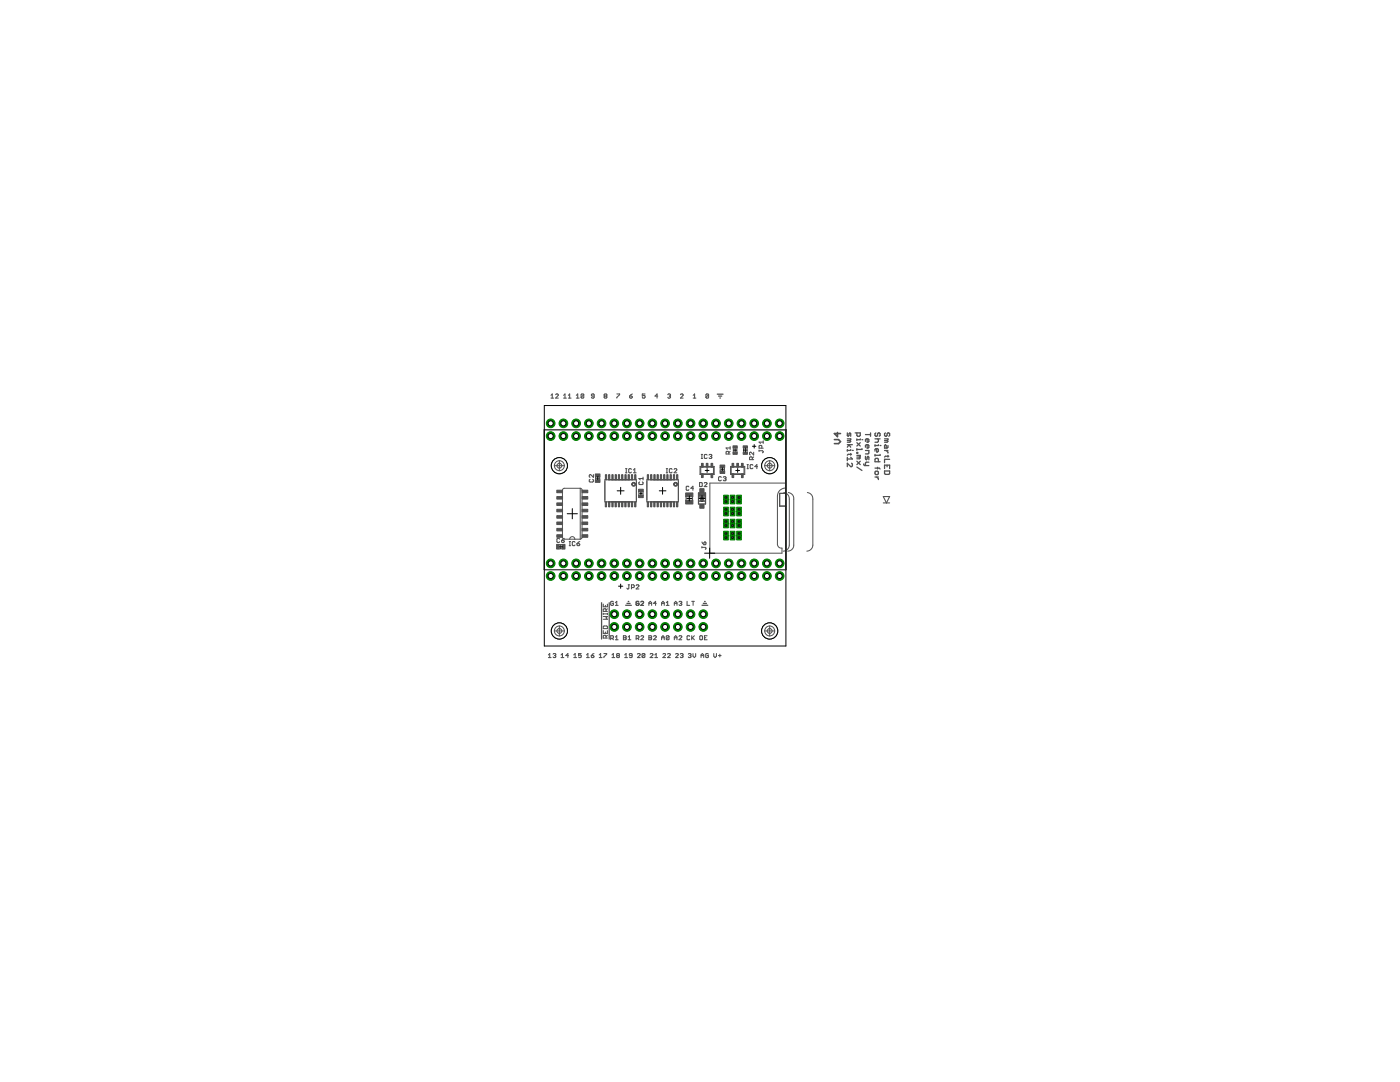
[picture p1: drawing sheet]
<svg xmlns="http://www.w3.org/2000/svg" width="279mm" height="216mm" viewBox="0 0 279 216" stroke-linecap="round" stroke-linejoin="round" font-family="sans-serif">
<g fill="none" stroke="#505050" stroke-width=".21">
<path d="M110 79.4h.5M110 78.9l.2-.3v.8M110.9 78.8l.1-.2 .4 .2-.5 .6h.5M112.5 79.4h.5M112.5 78.9l.3-.3v.8M113.4 79.4h.6M113.4 78.9l.3-.3v.8M115 79.4h.6M115 78.9l.3-.3v.8M116.5 78.8l-.4-.2-.1 .7M116.5 78.8l-.1 .6-.4-.1M116.5 78.8l-.5 .5"/>
<path d="M118.6 79h-.4l-.2-.1 .2-.3 .4 .2v.5l-.2 .1-.4-.1M120.7 79l-.1-.1 .1-.3 .4 .2-.1 .2M120.7 79l-.1 .2 .1 .2 .4-.1-.1-.3M120.7 79h.3M123.1 78.6h.6l-.6 .8M125.6 79h.4l.2 .3-.4 .1zM126.2 78.6l-.6 .4M128.7 78.6h-.5v.4l.4-.1 .1 .4-.1 .1-.4-.1M131.3 79h-.6l.4-.4v.8M133.3 78.8l.4-.2 .1 .2-.1 .2M133.5 79h.2M133.7 79l.1 .2-.1 .2-.4-.1"/>
<path d="M135.8 78.8l.1-.2 .4 .2-.5 .6h.5M138.3 79.4h.6M138.3 78.9l.3-.3v.8M141.4 78.8l-.4-.2-.1 .7M141.4 78.8l-.1 .6-.4-.1M141.4 78.8l-.5 .5M108.6 85.7h48.2v28h-48.2zM117.8 95.7l-.2 .1 .2 .4 .6-.1-.1-.4M118.4 94.7v.5l-.5-.5-.3 .1 .2 .4M124.8 93.5h.3M124.8 94.3h.3M125 93.5v.8"/>
<path d="M126 93.7l-.1-.2-.4 .2 .1 .6 .4-.1M126.4 93.8l.3-.3v.8M126.4 94.3h.6M127.7 96.2l-.2 .1 .2 .4 .6-.1-.1-.4M128.3 95.2v.6M128.3 95.5h-.8l.3 .3M133 93.5h.2M133 94.3h.2M133.1 93.5v.8M134.1 93.7l-.1-.2-.4 .2v.5l.1 .1 .4-.1M134.5 93.7l.2-.2 .4 .2-.6 .6h.6M137.5 97.2l-.1-.2-.5 .2v.5l.2 .1 .4-.1"/>
<path d="M138.4 97.4h-.5l.4-.4v.8M139.6 96.3l.5 .1v.6l-.1 .1h-.4zM140 91.5h.2M140 90.7h.2M140.1 90.7v.8M140.5 96.4l.2-.1 .4 .1-.6 .7h.6M141.1 90.8l-.1-.1-.4 .1v.6l.1 .1 .4-.1M141.5 90.8l.4-.1 .1 .1-.1 .3M141.8 91.1h.1M141.9 91.1l.1 .1-.1 .3-.4-.1M144 95.2l-.2-.1-.4 .1v.6l.2 .1 .4-.1M144.3 95.2l.5-.1 .1 .1-.1 .3"/>
<path d="M144.6 95.5h.2M144.8 95.5l.1 .2-.1 .2-.5-.1M145.4 90.6v-.4l-.4-.1-.1 .5h.8M145.7 90.1l-.3 .2M145.7 89.4h-.8l.3 .3M145.7 89.1v.6M149.1 93.5h.3M149.1 92.7h.3M149.2 92.7v.8M150.1 91.7l-.1-.5-.4 .1v.4h.8M150.3 92.8l-.2-.1-.4 .1v.6l.1 .1 .5-.1M150.4 91.2l-.3 .2"/>
<path d="M150.4 90.2v.6l-.5-.6-.3 .2 .1 .4M151.2 93.1h-.6l.4-.4v.8M151.5 89.9h.7l.1 .2-.1 .3M151.5 89.8v.3M152 89.4l-.1-.5-.4 .1v.4h.8M152.3 87.9v.6M152.3 88.2h-.8l.3 .3M156.8 98.4h-1.2v2.6h1.2M176.3 99.1h1.2l-.6 1.3zM111.7 107.6l-.2-.2-.4 .2 .2 .6 .4-.1M112.1 107.8h.4l.1 .3-.4 .1zM112.6 107.4l-.5 .4"/>
<path d="M113.6 108.9h.3M113.6 108.1h.3M113.7 108.1v.8M114.8 108.2l-.2-.1-.4 .1v.5l.2 .2 .4-.2M115.1 108.5h.5l.1 .2-.4 .2zM115.7 108.1l-.6 .4M125.4 116.7h.2M125.5 116.7v.7l-.1 .1-.3-.1M126 117.2h.4l.2-.4-.2-.1h-.4v.8M127 116.8l.1-.1 .4 .1-.5 .7h.5M137.1 120v.8h.5M138 120h.6"/>
<path d="M138.3 120v.8M140.1 109.2h.7l.1 .1-.1 .3M140.1 109.1v.2M140.1 108.1l.4 .6M140.5 108.3l.1-.2 .3 .2-.1 .4h-.3zM176.3 100.4h1.2M109.5 130.7l.2-.3v.8M109.5 131.2h.5M110.4 130.5l.4-.1 .1 .1-.1 .3M110.7 130.8h.1M110.8 130.8l.1 .1-.1 .3-.4-.1M112 131.2h.5"/>
<path d="M112 130.7l.2-.3v.8M113.5 130.8h-.6l.4-.4v.8M114.5 131.2h.6M114.5 130.7l.3-.3v.8M116 130.4h-.5v.4l.2-.1 .3 .1-.1 .4-.4-.1M117.1 131.2h.5M117.1 130.7l.2-.3v.8M118 130.8h.4l.1 .3-.4 .1zM118.5 130.4l-.5 .4M119.6 131.2h.5M119.6 130.7l.3-.3v.8M120.4 120.5v.6h.8v-.6"/>
<path d="M120.4 122.4v.2M120.4 125l.7-.1 .1 .1v.4h-.8zM120.4 125.8v.6h.8v-.6M120.4 123h.8l-.3 .3 .3 .3h-.8M120.4 122.5h.8M120.5 130.4h.6l-.6 .8M120.8 120.8v.3M120.8 126.1v.3M120.9 127.3l-.1-.5-.4 .1v.4h.8M120.9 122l-.1-.5-.4 .1v.4h.8M121.2 126.8l-.3 .2M121.2 122.4v.2"/>
<path d="M121.2 121.5l-.3 .3M121.9 127.4h.4l.1-.4-.5-.1v.8M122.1 131.2h.6M122.1 130.7l.3-.3v.8M122.2 127.4l.2 .3M122.4 120.1l-.1-.1-.4 .1v.6l.1 .1 .4-.1v-.3h-.2M122.8 127.1l.3-.2v.8M122.8 120.3l.3-.3v.8M122.8 127.7h.6M122.8 120.8h.6M123.2 130.8l-.1-.1 .1-.3 .4 .1-.1 .3M123.2 130.8l-.1 .1 .1 .3 .4-.1-.1-.3"/>
<path d="M123.2 130.8h.3M124.4 126.9l.6 .1-.2 .3 .2 .2-.2 .2h-.4zM124.4 127.3h.4M124.7 131.2h.5M124.7 130.7l.2-.3v.8M125.3 127.7h.6M125.3 127.1l.3-.2v.8M126.2 130.8l-.6-.1 .2-.3 .4 .1v.6l-.2 .1-.4-.1M127 127.4h.4l.1-.4-.5-.1v.8M127.2 130.5l.1-.1 .5 .1-.6 .7h.6M127.2 127.4l.3 .3M127.5 120.1l-.1-.1-.4 .1v.6l.1 .1 .4-.1v-.3h-.3"/>
<path d="M127.9 127l.1-.1 .4 .1-.5 .7h.5M127.9 120.1l.1-.1 .4 .1-.5 .7h.5M128.7 130.5v.6l-.2 .1-.4-.1M128.7 130.5l-.2-.1-.4 .1v.6M128.7 130.5l-.6 .6M129.5 126.9l.5 .1-.1 .3 .1 .2-.1 .2h-.4zM129.5 120.8v-.5l.3-.3 .2 .3v.5M129.5 127.3h.4M129.5 120.4h.5M129.8 130.5l.1-.1 .4 .1-.5 .7h.5M130.4 127l.2-.1 .4 .1-.6 .7h.6M130.7 130.7l.3-.3v.8"/>
<path d="M130.7 131.2h.5M131 120.4h-.6l.4-.4v.8M132 127.3h.6M132 120.8v-.5l.3-.3 .3 .3v.5M132 127.7v-.6l.3-.2 .3 .2v.6M132 120.4h.6M132.3 130.5l.1-.1 .4 .1-.5 .7h.5M133 120.8h.5M133 120.3l.2-.3v.8M133.2 130.5l.1-.1 .5 .1-.6 .7h.6M133.5 127l-.1-.1-.4 .1v.5M133.5 127v.5l-.1 .2-.4-.2"/>
<path d="M133.5 127l-.5 .5M134.6 127.3h.5M134.6 120.8v-.5l.3-.3 .2 .3v.5M134.6 127.7v-.6l.3-.2 .2 .2v.6M134.6 120.4h.5M134.8 130.5l.2-.1 .4 .1-.6 .7h.6M135.5 127l.1-.1 .5 .1-.6 .7h.6M135.5 120.1l.4-.1 .2 .1-.2 .3M135.8 130.5l.4-.1 .1 .1-.1 .3M135.8 120.4h.1M135.9 120.4l.2 .1-.2 .3-.4-.1M136 130.8h.2"/>
<path d="M136.2 130.8l.1 .1-.1 .3-.4-.1M137.4 130.5l.4-.1 .1 .1-.1 .3M137.6 127l-.1-.1-.4 .1v.5l.1 .2 .4-.2M137.6 130.8h.2M137.8 130.8l.1 .1-.1 .3-.4-.1M138 126.9v.8M138.2 127.3l.4 .4M138.3 130.4v.5l.3 .3 .2-.3v-.5M138.6 126.9l-.6 .5M139.8 126.9l.4 .1v.5l-.1 .2-.4-.2v-.5zM139.9 130.8h.5M139.9 131.2v-.5l.3-.3 .2 .3v.5"/>
<path d="M140.6 127.3h.3M141.1 126.9h-.5v.8h.5M141.4 130.5l-.2-.1-.4 .1v.6l.2 .1 .4-.1v-.3h-.3M142.5 130.4v.5l.2 .3 .3-.3v-.5M143.4 130.8h.5M143.7 130.5v.6"/>
</g>
<g fill="none" stroke="#505050" stroke-width=".25">
<path d="M143.2 78.7h1.1M143.4 79h.6M143.7 79.4h.1M123.9 85.7h32.9M139.4 98.4h1.4v2.2h-1.4zM139.7 99.3h.8M140.1 99.3l.4 .7h-.8zM169.1 87.6h.7l-.2 .3M169.1 87.9h.5M169.1 88.7h1M169.1 86.4v.5l.2 .2 .1-.2v-.3l.2-.2 .2 .2v.5M169.1 89.7v.3"/>
<path d="M169.1 91.2v.7M169.1 89.2l.3-.5 .4 .5M169.6 87.9l.2 .2-.2 .1h-.5M169.8 89.7v.2h-.7M169.8 90.5v.3M169.8 91.2l.3 .4h-1M169.9 92.4l.2 .2v.3l-.2 .2h-.1l-.7-.7v.7M169.9 90.7h-.6l-.2 .1M170.1 89.9h.2M170.7 86.4h1v.5l-.2 .2h-.3l-.2-.2v-.5M171 90.9h.7l-.2 .3M171 87.6v.3"/>
<path d="M171 89.5v.4M171 90.3h.2v.1h-.2zM171 88.3l.7 .7M171 91.2h.5M171 92l.7 .7M171 93.2l1 .7M171.5 91.2l.2 .2-.2 .1h-.5M171.7 87.6v.1h-.7M171.7 88.3l-.7 .7M171.7 92l-.7 .7M172 87.7h.2M172 89.5v.2h-1"/>
<path d="M172.4 92.6l.2 .3h.8M172.7 89.9h.7v.5l-.2 .2h-.5M172.7 91.1v.5l.2 .1 .3-.6 .2 .1v.5M172.7 86.7h1M173.1 87.6v.6l.3-.1v-.4l-.2-.1h-.3l-.2 .1v.4M173.1 88.7v.7l.3-.2v-.3l-.2-.2h-.3l-.2 .2v.3M173.4 92.2h-.5l-.2 .2v.5M173.7 86.4v.7M174.6 87.6h1M174.6 88.7v.4M174.6 90.7v.3M174.6 93.4h.9l.1 .2"/>
<path d="M174.6 95.2h.7M174.8 86.4l-.2 .2v.3l.2 .2 .3-.2v-.3l.2-.2 .3 .2v.3l-.1 .2M174.8 94h.3l.2 .2v.3l-.2 .2h-.3l-.2-.2v-.3zM175 89.5v.7l.3-.2v-.3l-.2-.2h-.3l-.2 .2v.3M175 95.2l.3 .5M175.1 87.6l.2 .1v.4l-.2 .1h-.5M175.1 93.2v.4M175.3 92.1v-.5l-.2-.1h-.3l-.2 .1v.5h1M175.3 88.7v.2h-.7M175.6 90.7v.1h-1M175.6 88.9h.2M176.5 93.5v-.7h1v.7"/>
<path d="M176.5 94h1v.5l-.1 .2h-.7l-.2-.2zM176.5 87.6h.7l-.2 .3M176.5 87.9h.5M176.5 89.9h.7M176.7 86.4l-.2 .2v.3l.2 .2 .3-.2v-.3l.2-.2 .3 .2v.3l-.1 .2M176.9 89.9l.3 .5M177 92.8v.4M177 87.9l.2 .2-.2 .1h-.5M177.2 88.9v.3l-.2 .2h-.5v-.5l.2-.2 .2 .2v.5M177.2 90.9v.3M177.4 91h-.7l-.2 .2M177.5 91.7h-1v.6"/>
<path d="M120.1 120.3v7.2M121.6 120.3v7.2M124.9 120.8h1.1M125.1 120.4h.7M125.4 120h.1M140.1 120.8h1.1M140.4 120.4h.6M140.6 120h.1"/>
</g>
<path d="M166.5 87.7h.8l.4 .4-.4 .4h-.8M167.1 86.3v.8l-.6-.6h1.2" fill="none" stroke="#505050" stroke-width=".32"/>
<g fill="none" stroke="#505050" stroke-width=".2">
<path d="M108.6 85.7h48.2v28h-48.2zM115.8 97.4l.3 .1 .1 .3v9.4l-.1 .3-.3 .1M115.8 97.4h-3.2l-.2 .1-.2 .3 .1 9.6 .3 .2h3.2M115.8 97.4v10.2M118.9 95v.8M119.7 95v.8M120.7 95.7h6.3v4.4h-6.3zM127.5 98.1v.7M128.3 98.1v.7M129.1 95.7h6.3v4.4h-6.3zM136.9 99.1v.7M138.2 99.1v.7"/>
<path d="M139.7 93.1h2.8v1.6h-2.8zM139.8 93.2h2.6v1.3h-2.6zM141.1 92.6h.1M141.7 96.4h15.1v1a1.59 1.59 0 0 0-1.6 1.6v9.7l.3 .5 .6 .2v1h-14.4zM143.7 93.3v.7M144.6 93.3v.7M145.8 93.1h2.8v1.6h-2.8zM145.9 93.2h2.6v1.3h-2.6zM146.3 89.4v.9M147.1 89.4v.9M147.2 92.6h.1M148.4 89.4v.9"/>
<path d="M149.1 89.4v.9M156.4 98.3l.7 .3 .4 .7v9.5l-.1 .5-.3 .4-.8 .3M157.3 98.3l.8 .3 .3 .7v9.5l-.1 .5-.3 .4-.8 .3M161.1 98.3l.7 .3 .4 .7v9.5l-.1 .5-.3 .4-.8 .3M111.6 108.7h.7M111.6 109.5h.7M113.7 107.6a.51 .51 0 0 1 .5-.5 .51 .51 0 0 1 .5 .5"/>
</g>
<g fill="#505050" stroke="#505050" stroke-width=".2">
<path d="M126.2 96.3a.41 .41 0 0 1 .6 .2 .41 .41 0 0 1-.3 .6 .41 .41 0 0 1-.5-.5h.2a.25 .25 0 0 1 .4-.2 .25 .25 0 0 1 0 .4 .25 .25 0 0 1-.4 0l-.2-.2z" fill-rule="evenodd"/>
<path d="M134.6 96.3a.4 .4 0 0 1 .6 .2 .4 .4 0 0 1-.3 .5 .4 .4 0 0 1-.5-.4h.2a.25 .25 0 0 1 .3-.2 .25 .25 0 0 1 .2 .3 .25 .25 0 0 1-.4 .1l-.3-.2z" fill-rule="evenodd"/>
</g>
<g fill="#505050" stroke="#505050" stroke-width=".2">
<path d="M148 94.6h.3v.7h-.3z"/>
<path d="M146.1 94.5h.3v.8h-.3z"/>
<path d="M148 92.5h.3v.7h-.3z"/>
<path d="M147 92.5h.4v.7h-.4z"/>
<path d="M146.1 92.5h.3v.7h-.3z"/>
<path d="M141.9 94.6h.3v.7h-.3z"/>
<path d="M140 94.5h.3v.8h-.3z"/>
<path d="M141.9 92.5h.3v.7h-.3z"/>
<path d="M140.9 92.5h.4v.7h-.4z"/>
<path d="M140 92.5h.3v.7h-.3z"/>
<path d="M126 94.7h.3v1h-.3z"/>
<path d="M125.3 94.7h.3v1h-.3z"/>
<path d="M124.7 94.7h.3v1h-.3z"/>
<path d="M124.1 94.7h.2v1h-.2z"/>
<path d="M123.4 94.7h.3v1h-.3z"/>
<path d="M122.8 94.7h.2v1h-.2z"/>
<path d="M122.1 94.7h.3v1h-.3z"/>
<path d="M121.5 94.7h.2v1h-.2z"/>
<path d="M121.5 100.1h.2v1h-.2z"/>
<path d="M122.1 100.1h.3v1h-.3z"/>
<path d="M122.7 100.1h.3v1h-.3z"/>
<path d="M123.4 100.1h.3v1h-.3z"/>
<path d="M124.1 100.1h.2v1h-.2z"/>
<path d="M124.7 100.1h.2v1h-.2z"/>
<path d="M125.3 100.1h.3v1h-.3z"/>
<path d="M126 100.1h.3v1h-.3z"/>
<path d="M120.8 94.7h.3v1h-.3z"/>
<path d="M120.8 100.1h.3v1h-.3z"/>
<path d="M126.7 94.7h.2v1h-.2z"/>
<path d="M126.7 100.1h.2v1h-.2z"/>
<path d="M127.4 98.8h1v.5h-1z"/>
<path d="M127.4 97.6h1v.5h-1z"/>
<path d="M136.8 98.4h1.5v.7h-1.5z"/>
<path d="M136.8 99.8h1.5v.8h-1.5z"/>
<path d="M143.7 94h.9v.5h-.9z"/>
<path d="M143.7 92.8h.9v.5h-.9z"/>
<path d="M148.3 90.2h.9v.5h-.9z"/>
<path d="M148.3 89h.9v.4h-.9z"/>
<path d="M146.3 89h.8v.4h-.8z"/>
<path d="M146.3 90.2h.8v.5h-.8z"/>
<path d="M111.1 102.9h1.2v.5h-1.2z"/>
<path d="M116.2 106.7h1.1v.5h-1.1z"/>
<path d="M116.2 105.4h1.1v.5h-1.1z"/>
<path d="M116.1 104.2h1.2v.5h-1.2z"/>
<path d="M116.2 102.9h1.1v.5h-1.1z"/>
<path d="M111.1 104.2h1.2v.5h-1.2z"/>
<path d="M111.1 105.4h1.2v.5h-1.2z"/>
<path d="M111.1 106.7h1.2v.5h-1.2z"/>
<path d="M116.2 101.6h1.1v.5h-1.1z"/>
<path d="M116.2 100.4h1.1v.5h-1.1z"/>
<path d="M116.2 99.1h1.1v.5h-1.1z"/>
<path d="M116.2 97.8h1.1v.5h-1.1z"/>
<path d="M111.1 101.6h1.2v.5h-1.2z"/>
<path d="M111.1 100.4h1.2v.5h-1.2z"/>
<path d="M111.1 99.1h1.2v.5h-1.2z"/>
<path d="M111.1 97.8h1.2v.5h-1.2z"/>
<path d="M118.8 95.7h.9v.5h-.9z"/>
<path d="M118.8 94.6h.9v.5h-.9z"/>
<path d="M111.1 108.6h.5v1h-.5z"/>
<path d="M112.2 108.6h.6v1h-.6z"/>
<path d="M134.4 94.7h.2v1h-.2z"/>
<path d="M133.7 94.7h.3v1h-.3z"/>
<path d="M133.1 94.7h.2v1h-.2z"/>
<path d="M132.4 94.7h.3v1h-.3z"/>
<path d="M131.8 94.7h.2v1h-.2z"/>
<path d="M131.1 94.7h.3v1h-.3z"/>
<path d="M130.5 94.7h.2v1h-.2z"/>
<path d="M129.8 94.7h.3v1h-.3z"/>
<path d="M129.8 100.1h.3v1h-.3z"/>
<path d="M130.5 100.1h.2v1h-.2z"/>
<path d="M131.1 100.1h.3v1h-.3z"/>
<path d="M131.8 100.1h.2v1h-.2z"/>
<path d="M132.4 100.1h.3v1h-.3z"/>
<path d="M133.1 100.1h.2v1h-.2z"/>
<path d="M133.7 100.1h.3v1h-.3z"/>
<path d="M134.4 100.1h.2v1h-.2z"/>
<path d="M129.2 94.7h.2v1h-.2z"/>
<path d="M129.2 100.1h.2v1h-.2z"/>
<path d="M135 94.7h.3v1h-.3z"/>
<path d="M135 100.1h.3v1h-.3z"/>
<path d="M139.7 97.5h.8v.8h-.8z"/>
<path d="M139.7 100.6h.8v.8h-.8z"/>
<path d="M139.4 98.4h1.4v.6h-1.4z"/>
</g>
<g fill="none" stroke="#000" stroke-width=".2">
<path d="M111 92.9h1.2M111.6 92.3v1.2M119 95.4h.6M119.3 95.1v.6M123.2 97.9h1.3M123.9 97.2v1.4M127.7 98.4h.5M127.9 98.2v.5M131.6 97.9h1.3M132.2 97.3v1.3M137.1 99.5h1M137.6 99v1"/>
<path d="M139.5 99.5h1.2M140.1 98.9v1.2M140.7 93.9h.8M141.1 93.5v.8M143.9 93.6h.5M144.2 93.3v.6M146.4 89.8h.6M146.7 89.5v.6M146.8 93.9h.8M147.2 93.5v.8M148.4 89.8h.7M148.7 89.4v.8"/>
<path d="M150.2 89h.7M150.5 88.7v.7M153 92.9h1.2M153.6 92.3v1.2M111.6 109.1h.6M111.9 108.8v.6M113.2 102.5h2M114.2 101.5v2M123.4 117h.9M123.9 116.5v.9M140.6 110.4h2M141.6 109.4v2"/>
<path d="M111 125.9h1.2M111.6 125.3v1.2M153 125.9h1.2M153.6 125.3v1.2"/>
</g>
<path d="M144.4 98.8h1v.9h-1z" fill="#008000" stroke="#008000" stroke-width=".2"/>
<circle cx="144.9" cy="99.3" r=".17" fill="#fff" stroke="#000" stroke-width=".2"/>
<path d="M144.4 99.6h1v.9h-1z" fill="#008000" stroke="#008000" stroke-width=".2"/>
<circle cx="144.9" cy="100.1" r=".17" fill="#fff" stroke="#000" stroke-width=".2"/>
<path d="M147 99.6h1v.9h-1z" fill="#008000" stroke="#008000" stroke-width=".2"/>
<circle cx="147.5" cy="100.1" r=".17" fill="#fff" stroke="#000" stroke-width=".2"/>
<path d="M147 98.8h1v.9h-1z" fill="#008000" stroke="#008000" stroke-width=".2"/>
<circle cx="147.5" cy="99.3" r=".17" fill="#fff" stroke="#000" stroke-width=".2"/>
<path d="M145.7 98.8h1v.9h-1z" fill="#008000" stroke="#008000" stroke-width=".2"/>
<circle cx="146.2" cy="99.3" r=".17" fill="#fff" stroke="#000" stroke-width=".2"/>
<path d="M145.7 99.6h1v.9h-1z" fill="#008000" stroke="#008000" stroke-width=".2"/>
<circle cx="146.2" cy="100.1" r=".17" fill="#fff" stroke="#000" stroke-width=".2"/>
<path d="M144.4 101.2h1v.9h-1z" fill="#008000" stroke="#008000" stroke-width=".2"/>
<circle cx="144.9" cy="101.7" r=".17" fill="#fff" stroke="#000" stroke-width=".2"/>
<path d="M144.4 102h1v.9h-1z" fill="#008000" stroke="#008000" stroke-width=".2"/>
<circle cx="144.9" cy="102.5" r=".17" fill="#fff" stroke="#000" stroke-width=".2"/>
<path d="M145.7 101.2h1v.9h-1z" fill="#008000" stroke="#008000" stroke-width=".2"/>
<circle cx="146.2" cy="101.7" r=".17" fill="#fff" stroke="#000" stroke-width=".2"/>
<path d="M145.7 102h1v.9h-1z" fill="#008000" stroke="#008000" stroke-width=".2"/>
<circle cx="146.2" cy="102.5" r=".17" fill="#fff" stroke="#000" stroke-width=".2"/>
<path d="M147 101.2h1v.9h-1z" fill="#008000" stroke="#008000" stroke-width=".2"/>
<circle cx="147.5" cy="101.7" r=".17" fill="#fff" stroke="#000" stroke-width=".2"/>
<path d="M147 102h1v.9h-1z" fill="#008000" stroke="#008000" stroke-width=".2"/>
<circle cx="147.5" cy="102.5" r=".17" fill="#fff" stroke="#000" stroke-width=".2"/>
<path d="M144.4 103.6h1v.9h-1z" fill="#008000" stroke="#008000" stroke-width=".2"/>
<circle cx="144.9" cy="104.1" r=".17" fill="#fff" stroke="#000" stroke-width=".2"/>
<path d="M144.4 104.4h1v.9h-1z" fill="#008000" stroke="#008000" stroke-width=".2"/>
<circle cx="144.9" cy="104.9" r=".17" fill="#fff" stroke="#000" stroke-width=".2"/>
<path d="M145.7 103.6h1v.9h-1z" fill="#008000" stroke="#008000" stroke-width=".2"/>
<circle cx="146.2" cy="104.1" r=".17" fill="#fff" stroke="#000" stroke-width=".2"/>
<path d="M145.7 104.4h1v.9h-1z" fill="#008000" stroke="#008000" stroke-width=".2"/>
<circle cx="146.2" cy="104.9" r=".17" fill="#fff" stroke="#000" stroke-width=".2"/>
<path d="M147 103.6h1v.9h-1z" fill="#008000" stroke="#008000" stroke-width=".2"/>
<circle cx="147.5" cy="104.1" r=".17" fill="#fff" stroke="#000" stroke-width=".2"/>
<path d="M147 104.4h1v.9h-1z" fill="#008000" stroke="#008000" stroke-width=".2"/>
<circle cx="147.5" cy="104.9" r=".17" fill="#fff" stroke="#000" stroke-width=".2"/>
<path d="M144.4 106h1v.9h-1z" fill="#008000" stroke="#008000" stroke-width=".2"/>
<circle cx="144.9" cy="106.5" r=".17" fill="#fff" stroke="#000" stroke-width=".2"/>
<path d="M144.4 106.8h1v.9h-1z" fill="#008000" stroke="#008000" stroke-width=".2"/>
<circle cx="144.9" cy="107.3" r=".17" fill="#fff" stroke="#000" stroke-width=".2"/>
<path d="M145.7 106h1v.9h-1z" fill="#008000" stroke="#008000" stroke-width=".2"/>
<circle cx="146.2" cy="106.5" r=".17" fill="#fff" stroke="#000" stroke-width=".2"/>
<path d="M145.7 106.8h1v.9h-1z" fill="#008000" stroke="#008000" stroke-width=".2"/>
<circle cx="146.2" cy="107.3" r=".17" fill="#fff" stroke="#000" stroke-width=".2"/>
<path d="M147 106h1v.9h-1z" fill="#008000" stroke="#008000" stroke-width=".2"/>
<circle cx="147.5" cy="106.5" r=".17" fill="#fff" stroke="#000" stroke-width=".2"/>
<path d="M147 106.8h1v.9h-1z" fill="#008000" stroke="#008000" stroke-width=".2"/>
<circle cx="147.5" cy="107.3" r=".17" fill="#fff" stroke="#000" stroke-width=".2"/>
<circle cx="122.6" cy="122.6" r=".87" fill="#008000" stroke="#008000" stroke-width=".2"/>
<circle cx="122.6" cy="122.6" r=".51" fill="#fff" stroke="#000" stroke-width=".2"/>
<circle cx="122.6" cy="125.1" r=".87" fill="#008000" stroke="#008000" stroke-width=".2"/>
<circle cx="122.6" cy="125.1" r=".51" fill="#fff" stroke="#000" stroke-width=".2"/>
<circle cx="125.1" cy="122.6" r=".87" fill="#008000" stroke="#008000" stroke-width=".2"/>
<circle cx="125.1" cy="122.6" r=".51" fill="#fff" stroke="#000" stroke-width=".2"/>
<circle cx="125.1" cy="125.1" r=".87" fill="#008000" stroke="#008000" stroke-width=".2"/>
<circle cx="125.1" cy="125.1" r=".51" fill="#fff" stroke="#000" stroke-width=".2"/>
<circle cx="127.7" cy="122.6" r=".87" fill="#008000" stroke="#008000" stroke-width=".2"/>
<circle cx="127.7" cy="122.6" r=".51" fill="#fff" stroke="#000" stroke-width=".2"/>
<circle cx="127.7" cy="125.1" r=".87" fill="#008000" stroke="#008000" stroke-width=".2"/>
<circle cx="127.7" cy="125.1" r=".51" fill="#fff" stroke="#000" stroke-width=".2"/>
<circle cx="130.2" cy="122.6" r=".87" fill="#008000" stroke="#008000" stroke-width=".2"/>
<circle cx="130.2" cy="122.6" r=".51" fill="#fff" stroke="#000" stroke-width=".2"/>
<circle cx="130.2" cy="125.1" r=".87" fill="#008000" stroke="#008000" stroke-width=".2"/>
<circle cx="130.2" cy="125.1" r=".51" fill="#fff" stroke="#000" stroke-width=".2"/>
<circle cx="132.7" cy="122.6" r=".87" fill="#008000" stroke="#008000" stroke-width=".2"/>
<circle cx="132.7" cy="122.6" r=".51" fill="#fff" stroke="#000" stroke-width=".2"/>
<circle cx="132.7" cy="125.1" r=".87" fill="#008000" stroke="#008000" stroke-width=".2"/>
<circle cx="132.7" cy="125.1" r=".51" fill="#fff" stroke="#000" stroke-width=".2"/>
<circle cx="135.3" cy="122.6" r=".87" fill="#008000" stroke="#008000" stroke-width=".2"/>
<circle cx="135.3" cy="122.6" r=".51" fill="#fff" stroke="#000" stroke-width=".2"/>
<circle cx="135.3" cy="125.1" r=".87" fill="#008000" stroke="#008000" stroke-width=".2"/>
<circle cx="135.3" cy="125.1" r=".51" fill="#fff" stroke="#000" stroke-width=".2"/>
<circle cx="137.8" cy="122.6" r=".87" fill="#008000" stroke="#008000" stroke-width=".2"/>
<circle cx="137.8" cy="122.6" r=".51" fill="#fff" stroke="#000" stroke-width=".2"/>
<circle cx="137.8" cy="125.1" r=".87" fill="#008000" stroke="#008000" stroke-width=".2"/>
<circle cx="137.8" cy="125.1" r=".51" fill="#fff" stroke="#000" stroke-width=".2"/>
<circle cx="140.4" cy="122.6" r=".87" fill="#008000" stroke="#008000" stroke-width=".2"/>
<circle cx="140.4" cy="122.6" r=".51" fill="#fff" stroke="#000" stroke-width=".2"/>
<circle cx="140.4" cy="125.1" r=".87" fill="#008000" stroke="#008000" stroke-width=".2"/>
<circle cx="140.4" cy="125.1" r=".51" fill="#fff" stroke="#000" stroke-width=".2"/>
<circle cx="153.1" cy="87" r=".87" fill="#008000" stroke="#008000" stroke-width=".2"/>
<circle cx="153.1" cy="87" r=".51" fill="#fff" stroke="#000" stroke-width=".2"/>
<circle cx="153.1" cy="84.5" r=".87" fill="#008000" stroke="#008000" stroke-width=".2"/>
<circle cx="153.1" cy="84.5" r=".51" fill="#fff" stroke="#000" stroke-width=".2"/>
<circle cx="150.5" cy="87" r=".87" fill="#008000" stroke="#008000" stroke-width=".2"/>
<circle cx="150.5" cy="87" r=".51" fill="#fff" stroke="#000" stroke-width=".2"/>
<circle cx="150.5" cy="84.5" r=".87" fill="#008000" stroke="#008000" stroke-width=".2"/>
<circle cx="150.5" cy="84.5" r=".51" fill="#fff" stroke="#000" stroke-width=".2"/>
<circle cx="148" cy="87" r=".87" fill="#008000" stroke="#008000" stroke-width=".2"/>
<circle cx="148" cy="87" r=".51" fill="#fff" stroke="#000" stroke-width=".2"/>
<circle cx="148" cy="84.5" r=".87" fill="#008000" stroke="#008000" stroke-width=".2"/>
<circle cx="148" cy="84.5" r=".51" fill="#fff" stroke="#000" stroke-width=".2"/>
<circle cx="145.4" cy="87" r=".87" fill="#008000" stroke="#008000" stroke-width=".2"/>
<circle cx="145.4" cy="87" r=".51" fill="#fff" stroke="#000" stroke-width=".2"/>
<circle cx="145.4" cy="84.5" r=".87" fill="#008000" stroke="#008000" stroke-width=".2"/>
<circle cx="145.4" cy="84.5" r=".51" fill="#fff" stroke="#000" stroke-width=".2"/>
<circle cx="142.9" cy="87" r=".87" fill="#008000" stroke="#008000" stroke-width=".2"/>
<circle cx="142.9" cy="87" r=".51" fill="#fff" stroke="#000" stroke-width=".2"/>
<circle cx="142.9" cy="84.5" r=".87" fill="#008000" stroke="#008000" stroke-width=".2"/>
<circle cx="142.9" cy="84.5" r=".51" fill="#fff" stroke="#000" stroke-width=".2"/>
<circle cx="140.4" cy="87" r=".87" fill="#008000" stroke="#008000" stroke-width=".2"/>
<circle cx="140.4" cy="87" r=".51" fill="#fff" stroke="#000" stroke-width=".2"/>
<circle cx="140.4" cy="84.5" r=".87" fill="#008000" stroke="#008000" stroke-width=".2"/>
<circle cx="140.4" cy="84.5" r=".51" fill="#fff" stroke="#000" stroke-width=".2"/>
<circle cx="137.8" cy="87" r=".87" fill="#008000" stroke="#008000" stroke-width=".2"/>
<circle cx="137.8" cy="87" r=".51" fill="#fff" stroke="#000" stroke-width=".2"/>
<circle cx="137.8" cy="84.5" r=".87" fill="#008000" stroke="#008000" stroke-width=".2"/>
<circle cx="137.8" cy="84.5" r=".51" fill="#fff" stroke="#000" stroke-width=".2"/>
<circle cx="135.3" cy="87" r=".87" fill="#008000" stroke="#008000" stroke-width=".2"/>
<circle cx="135.3" cy="87" r=".51" fill="#fff" stroke="#000" stroke-width=".2"/>
<circle cx="135.3" cy="84.5" r=".87" fill="#008000" stroke="#008000" stroke-width=".2"/>
<circle cx="135.3" cy="84.5" r=".51" fill="#fff" stroke="#000" stroke-width=".2"/>
<circle cx="132.7" cy="87" r=".87" fill="#008000" stroke="#008000" stroke-width=".2"/>
<circle cx="132.7" cy="87" r=".51" fill="#fff" stroke="#000" stroke-width=".2"/>
<circle cx="132.7" cy="84.5" r=".87" fill="#008000" stroke="#008000" stroke-width=".2"/>
<circle cx="132.7" cy="84.5" r=".51" fill="#fff" stroke="#000" stroke-width=".2"/>
<circle cx="130.2" cy="87" r=".87" fill="#008000" stroke="#008000" stroke-width=".2"/>
<circle cx="130.2" cy="87" r=".51" fill="#fff" stroke="#000" stroke-width=".2"/>
<circle cx="130.2" cy="84.5" r=".87" fill="#008000" stroke="#008000" stroke-width=".2"/>
<circle cx="130.2" cy="84.5" r=".51" fill="#fff" stroke="#000" stroke-width=".2"/>
<circle cx="127.7" cy="87" r=".87" fill="#008000" stroke="#008000" stroke-width=".2"/>
<circle cx="127.7" cy="87" r=".51" fill="#fff" stroke="#000" stroke-width=".2"/>
<circle cx="127.7" cy="84.5" r=".87" fill="#008000" stroke="#008000" stroke-width=".2"/>
<circle cx="127.7" cy="84.5" r=".51" fill="#fff" stroke="#000" stroke-width=".2"/>
<circle cx="125.1" cy="87" r=".87" fill="#008000" stroke="#008000" stroke-width=".2"/>
<circle cx="125.1" cy="87" r=".51" fill="#fff" stroke="#000" stroke-width=".2"/>
<circle cx="125.1" cy="84.5" r=".87" fill="#008000" stroke="#008000" stroke-width=".2"/>
<circle cx="125.1" cy="84.5" r=".51" fill="#fff" stroke="#000" stroke-width=".2"/>
<circle cx="122.6" cy="87" r=".87" fill="#008000" stroke="#008000" stroke-width=".2"/>
<circle cx="122.6" cy="87" r=".51" fill="#fff" stroke="#000" stroke-width=".2"/>
<circle cx="122.6" cy="84.5" r=".87" fill="#008000" stroke="#008000" stroke-width=".2"/>
<circle cx="122.6" cy="84.5" r=".51" fill="#fff" stroke="#000" stroke-width=".2"/>
<circle cx="155.6" cy="87" r=".87" fill="#008000" stroke="#008000" stroke-width=".2"/>
<circle cx="155.6" cy="87" r=".51" fill="#fff" stroke="#000" stroke-width=".2"/>
<circle cx="155.6" cy="84.5" r=".87" fill="#008000" stroke="#008000" stroke-width=".2"/>
<circle cx="155.6" cy="84.5" r=".51" fill="#fff" stroke="#000" stroke-width=".2"/>
<circle cx="120.1" cy="87" r=".87" fill="#008000" stroke="#008000" stroke-width=".2"/>
<circle cx="120.1" cy="87" r=".51" fill="#fff" stroke="#000" stroke-width=".2"/>
<circle cx="120.1" cy="84.5" r=".87" fill="#008000" stroke="#008000" stroke-width=".2"/>
<circle cx="120.1" cy="84.5" r=".51" fill="#fff" stroke="#000" stroke-width=".2"/>
<circle cx="117.5" cy="87" r=".87" fill="#008000" stroke="#008000" stroke-width=".2"/>
<circle cx="117.5" cy="87" r=".51" fill="#fff" stroke="#000" stroke-width=".2"/>
<circle cx="117.5" cy="84.5" r=".87" fill="#008000" stroke="#008000" stroke-width=".2"/>
<circle cx="117.5" cy="84.5" r=".51" fill="#fff" stroke="#000" stroke-width=".2"/>
<circle cx="115" cy="87" r=".87" fill="#008000" stroke="#008000" stroke-width=".2"/>
<circle cx="115" cy="87" r=".51" fill="#fff" stroke="#000" stroke-width=".2"/>
<circle cx="115" cy="84.5" r=".87" fill="#008000" stroke="#008000" stroke-width=".2"/>
<circle cx="115" cy="84.5" r=".51" fill="#fff" stroke="#000" stroke-width=".2"/>
<circle cx="112.4" cy="87" r=".87" fill="#008000" stroke="#008000" stroke-width=".2"/>
<circle cx="112.4" cy="87" r=".51" fill="#fff" stroke="#000" stroke-width=".2"/>
<circle cx="112.4" cy="84.5" r=".87" fill="#008000" stroke="#008000" stroke-width=".2"/>
<circle cx="112.4" cy="84.5" r=".51" fill="#fff" stroke="#000" stroke-width=".2"/>
<circle cx="109.9" cy="87" r=".87" fill="#008000" stroke="#008000" stroke-width=".2"/>
<circle cx="109.9" cy="87" r=".51" fill="#fff" stroke="#000" stroke-width=".2"/>
<circle cx="109.9" cy="84.5" r=".87" fill="#008000" stroke="#008000" stroke-width=".2"/>
<circle cx="109.9" cy="84.5" r=".51" fill="#fff" stroke="#000" stroke-width=".2"/>
<circle cx="153.1" cy="114.9" r=".87" fill="#008000" stroke="#008000" stroke-width=".2"/>
<circle cx="153.1" cy="114.9" r=".51" fill="#fff" stroke="#000" stroke-width=".2"/>
<circle cx="153.1" cy="112.4" r=".87" fill="#008000" stroke="#008000" stroke-width=".2"/>
<circle cx="153.1" cy="112.4" r=".51" fill="#fff" stroke="#000" stroke-width=".2"/>
<circle cx="150.5" cy="114.9" r=".87" fill="#008000" stroke="#008000" stroke-width=".2"/>
<circle cx="150.5" cy="114.9" r=".51" fill="#fff" stroke="#000" stroke-width=".2"/>
<circle cx="150.5" cy="112.4" r=".87" fill="#008000" stroke="#008000" stroke-width=".2"/>
<circle cx="150.5" cy="112.4" r=".51" fill="#fff" stroke="#000" stroke-width=".2"/>
<circle cx="148" cy="114.9" r=".87" fill="#008000" stroke="#008000" stroke-width=".2"/>
<circle cx="148" cy="114.9" r=".51" fill="#fff" stroke="#000" stroke-width=".2"/>
<circle cx="148" cy="112.4" r=".87" fill="#008000" stroke="#008000" stroke-width=".2"/>
<circle cx="148" cy="112.4" r=".51" fill="#fff" stroke="#000" stroke-width=".2"/>
<circle cx="145.4" cy="114.9" r=".87" fill="#008000" stroke="#008000" stroke-width=".2"/>
<circle cx="145.4" cy="114.9" r=".51" fill="#fff" stroke="#000" stroke-width=".2"/>
<circle cx="145.4" cy="112.4" r=".87" fill="#008000" stroke="#008000" stroke-width=".2"/>
<circle cx="145.4" cy="112.4" r=".51" fill="#fff" stroke="#000" stroke-width=".2"/>
<circle cx="142.9" cy="114.9" r=".87" fill="#008000" stroke="#008000" stroke-width=".2"/>
<circle cx="142.9" cy="114.9" r=".51" fill="#fff" stroke="#000" stroke-width=".2"/>
<circle cx="142.9" cy="112.4" r=".87" fill="#008000" stroke="#008000" stroke-width=".2"/>
<circle cx="142.9" cy="112.4" r=".51" fill="#fff" stroke="#000" stroke-width=".2"/>
<circle cx="140.4" cy="114.9" r=".87" fill="#008000" stroke="#008000" stroke-width=".2"/>
<circle cx="140.4" cy="114.9" r=".51" fill="#fff" stroke="#000" stroke-width=".2"/>
<circle cx="140.4" cy="112.4" r=".87" fill="#008000" stroke="#008000" stroke-width=".2"/>
<circle cx="140.4" cy="112.4" r=".51" fill="#fff" stroke="#000" stroke-width=".2"/>
<circle cx="137.8" cy="114.9" r=".87" fill="#008000" stroke="#008000" stroke-width=".2"/>
<circle cx="137.8" cy="114.9" r=".51" fill="#fff" stroke="#000" stroke-width=".2"/>
<circle cx="137.8" cy="112.4" r=".87" fill="#008000" stroke="#008000" stroke-width=".2"/>
<circle cx="137.8" cy="112.4" r=".51" fill="#fff" stroke="#000" stroke-width=".2"/>
<circle cx="135.3" cy="114.9" r=".87" fill="#008000" stroke="#008000" stroke-width=".2"/>
<circle cx="135.3" cy="114.9" r=".51" fill="#fff" stroke="#000" stroke-width=".2"/>
<circle cx="135.3" cy="112.4" r=".87" fill="#008000" stroke="#008000" stroke-width=".2"/>
<circle cx="135.3" cy="112.4" r=".51" fill="#fff" stroke="#000" stroke-width=".2"/>
<circle cx="132.7" cy="114.9" r=".87" fill="#008000" stroke="#008000" stroke-width=".2"/>
<circle cx="132.7" cy="114.9" r=".51" fill="#fff" stroke="#000" stroke-width=".2"/>
<circle cx="132.7" cy="112.4" r=".87" fill="#008000" stroke="#008000" stroke-width=".2"/>
<circle cx="132.7" cy="112.4" r=".51" fill="#fff" stroke="#000" stroke-width=".2"/>
<circle cx="130.2" cy="114.9" r=".87" fill="#008000" stroke="#008000" stroke-width=".2"/>
<circle cx="130.2" cy="114.9" r=".51" fill="#fff" stroke="#000" stroke-width=".2"/>
<circle cx="130.2" cy="112.4" r=".87" fill="#008000" stroke="#008000" stroke-width=".2"/>
<circle cx="130.2" cy="112.4" r=".51" fill="#fff" stroke="#000" stroke-width=".2"/>
<circle cx="127.7" cy="114.9" r=".87" fill="#008000" stroke="#008000" stroke-width=".2"/>
<circle cx="127.7" cy="114.9" r=".51" fill="#fff" stroke="#000" stroke-width=".2"/>
<circle cx="127.7" cy="112.4" r=".87" fill="#008000" stroke="#008000" stroke-width=".2"/>
<circle cx="127.7" cy="112.4" r=".51" fill="#fff" stroke="#000" stroke-width=".2"/>
<circle cx="125.1" cy="114.9" r=".87" fill="#008000" stroke="#008000" stroke-width=".2"/>
<circle cx="125.1" cy="114.9" r=".51" fill="#fff" stroke="#000" stroke-width=".2"/>
<circle cx="125.1" cy="112.4" r=".87" fill="#008000" stroke="#008000" stroke-width=".2"/>
<circle cx="125.1" cy="112.4" r=".51" fill="#fff" stroke="#000" stroke-width=".2"/>
<circle cx="122.6" cy="114.9" r=".87" fill="#008000" stroke="#008000" stroke-width=".2"/>
<circle cx="122.6" cy="114.9" r=".51" fill="#fff" stroke="#000" stroke-width=".2"/>
<circle cx="122.6" cy="112.4" r=".87" fill="#008000" stroke="#008000" stroke-width=".2"/>
<circle cx="122.6" cy="112.4" r=".51" fill="#fff" stroke="#000" stroke-width=".2"/>
<circle cx="155.6" cy="114.9" r=".87" fill="#008000" stroke="#008000" stroke-width=".2"/>
<circle cx="155.6" cy="114.9" r=".51" fill="#fff" stroke="#000" stroke-width=".2"/>
<circle cx="155.6" cy="112.4" r=".87" fill="#008000" stroke="#008000" stroke-width=".2"/>
<circle cx="155.6" cy="112.4" r=".51" fill="#fff" stroke="#000" stroke-width=".2"/>
<circle cx="120.1" cy="114.9" r=".87" fill="#008000" stroke="#008000" stroke-width=".2"/>
<circle cx="120.1" cy="114.9" r=".51" fill="#fff" stroke="#000" stroke-width=".2"/>
<circle cx="120.1" cy="112.4" r=".87" fill="#008000" stroke="#008000" stroke-width=".2"/>
<circle cx="120.1" cy="112.4" r=".51" fill="#fff" stroke="#000" stroke-width=".2"/>
<circle cx="117.5" cy="114.9" r=".87" fill="#008000" stroke="#008000" stroke-width=".2"/>
<circle cx="117.5" cy="114.9" r=".51" fill="#fff" stroke="#000" stroke-width=".2"/>
<circle cx="117.5" cy="112.4" r=".87" fill="#008000" stroke="#008000" stroke-width=".2"/>
<circle cx="117.5" cy="112.4" r=".51" fill="#fff" stroke="#000" stroke-width=".2"/>
<circle cx="115" cy="114.9" r=".87" fill="#008000" stroke="#008000" stroke-width=".2"/>
<circle cx="115" cy="114.9" r=".51" fill="#fff" stroke="#000" stroke-width=".2"/>
<circle cx="115" cy="112.4" r=".87" fill="#008000" stroke="#008000" stroke-width=".2"/>
<circle cx="115" cy="112.4" r=".51" fill="#fff" stroke="#000" stroke-width=".2"/>
<circle cx="112.4" cy="114.9" r=".87" fill="#008000" stroke="#008000" stroke-width=".2"/>
<circle cx="112.4" cy="114.9" r=".51" fill="#fff" stroke="#000" stroke-width=".2"/>
<circle cx="112.4" cy="112.4" r=".87" fill="#008000" stroke="#008000" stroke-width=".2"/>
<circle cx="112.4" cy="112.4" r=".51" fill="#fff" stroke="#000" stroke-width=".2"/>
<circle cx="109.9" cy="114.9" r=".87" fill="#008000" stroke="#008000" stroke-width=".2"/>
<circle cx="109.9" cy="114.9" r=".51" fill="#fff" stroke="#000" stroke-width=".2"/>
<circle cx="109.9" cy="112.4" r=".87" fill="#008000" stroke="#008000" stroke-width=".2"/>
<circle cx="109.9" cy="112.4" r=".51" fill="#fff" stroke="#000" stroke-width=".2"/>
<g fill="none" stroke="#000" stroke-width=".2">
<path d="M108.6 80.9h48.2v48h-48.2z"/>
<circle cx="111.6" cy="92.9" r="1.61"/>
</g>
<circle cx="111.6" cy="92.9" r="1.61" fill="#fff" stroke="#000" stroke-width=".2"/>
<circle cx="111.6" cy="125.9" r="1.61" fill="none" stroke="#000" stroke-width=".2"/>
<circle cx="111.6" cy="125.9" r="1.61" fill="#fff" stroke="#000" stroke-width=".2"/>
<circle cx="153.6" cy="125.9" r="1.61" fill="none" stroke="#000" stroke-width=".2"/>
<circle cx="153.6" cy="125.9" r="1.61" fill="#fff" stroke="#000" stroke-width=".2"/>
<circle cx="153.6" cy="92.9" r="1.61" fill="none" stroke="#000" stroke-width=".2"/>
<circle cx="153.6" cy="92.9" r="1.61" fill="#fff" stroke="#000" stroke-width=".2"/>
<g fill="none" stroke="#505050" stroke-width=".2">
<path d="M110.6 92.9h2M111.6 91.9v2M152.6 92.9h2M153.6 91.9v2M110.6 125.9h2M111.6 124.9v2M152.6 125.9h2M153.6 124.9v2"/>
<circle cx="111.6" cy="92.9" r=".99"/>
<circle cx="111.6" cy="92.9" r=".49"/>
<circle cx="153.6" cy="92.9" r=".99"/>
<circle cx="153.6" cy="92.9" r=".49"/>
<circle cx="111.6" cy="125.9" r=".99"/>
<circle cx="111.6" cy="125.9" r=".49"/>
<circle cx="153.6" cy="125.9" r=".99"/>
<circle cx="153.6" cy="125.9" r=".49"/>
</g>
</svg>
